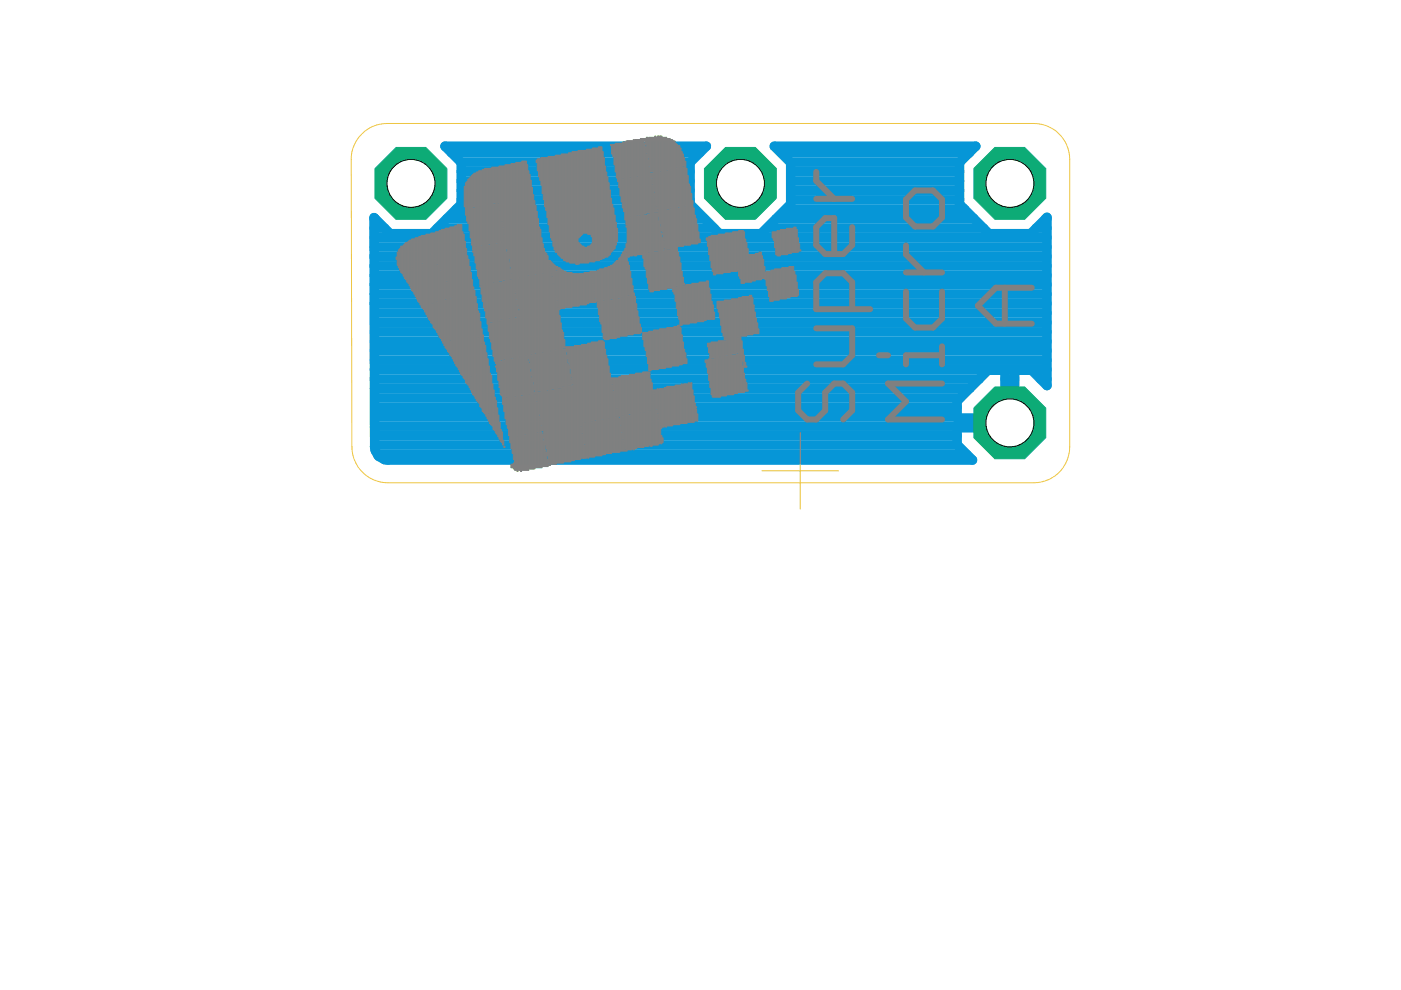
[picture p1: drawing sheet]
<svg xmlns="http://www.w3.org/2000/svg" width="297mm" height="210mm" viewBox="0 0 297 210" stroke-linecap="round" stroke-linejoin="round" font-family="sans-serif">
<g fill="none" stroke="#0696d7" stroke-width="2">
<path d="M94.3 31h55.5l-3.5 3.5v8.8l6.2 6.3h8.9l6.2-6.3v-8.8l-3.4-3.5h42.7l-3.5 3.5v8.8l6.3 6.3h8.8l3.5-3.5v35.6l-3.3-3.2h-3.6v10.1h-12.2v-3.6l6.6-6.5h3.6v12.2h-10.2v3.6l3.3 3.2h-124a2.78 2.78 0 0 1-2.8-2.8l-.1-48.6 3.4 3.5h8.8l6.3-6.3v-8.8zM95.7 32.4h52.7M97.7 34.4h48.7M97.8 38.4h48.5M97.8 36.4h48.5M165.5 32.4h40M167.5 34.4h36M167.6 38.4h35.8M167.6 36.4h35.8M79.3 48.4h2.2M79.3 46.4h.2M79.3 56.4h142.7"/>
<path d="M79.3 54.4h142.7M79.3 52.4h142.7M79.3 50.4h142.7M79.4 58.4h142.6M92.7 48.4h58.7M94.7 46.4h54.7M96.7 44.4h50.7M97.8 42.4h48.5M97.8 40.4h48.5M162.6 48.4h45.9M164.5 46.4h42M166.6 44.4h37.9"/>
<path d="M167.6 42.4h35.8M167.6 40.4h35.8M219.7 48.4h2.3M221.7 46.4h.3M79.4 64.4h142.6M79.4 62.4h142.6M79.4 60.4h142.6M79.4 72.4h142.6M79.4 70.4h142.6M79.4 68.4h142.6M79.4 66.4h142.6M79.4 78.4h142.6"/>
<path d="M79.4 76.4h142.6M79.4 74.4h142.6M79.4 80.4h128.2M79.4 88.4h123.5M79.4 86.4h123.5M79.4 84.4h124.2M79.4 82.4h126.2M79.4 94.7l.1 .1M79.4 94.4h123.6M79.4 92.4h123.5M79.4 90.4h133.7M80.1 96.4h124.9"/>
<path d="M213.1 88.4h2M213.1 86.4h2M213.1 84.4h2M213.1 82.4h2M213.1 80.4h2M220.6 80.4h1.4"/>
</g>
<circle cx="157" cy="38.9" r="8.2" fill="#0dab76" stroke="#0dab76" stroke-width=".21"/>
<circle cx="157" cy="38.9" r="5.1" fill="#fff" stroke="#000" stroke-width=".21"/>
<circle cx="214.1" cy="38.9" r="8.2" fill="#0dab76" stroke="#0dab76" stroke-width=".21"/>
<circle cx="214.1" cy="38.9" r="5.1" fill="#fff" stroke="#000" stroke-width=".21"/>
<circle cx="87.1" cy="38.9" r="8.2" fill="#0dab76" stroke="#0dab76" stroke-width=".21"/>
<circle cx="87.1" cy="38.9" r="5.1" fill="#fff" stroke="#000" stroke-width=".21"/>
<circle cx="214.1" cy="89.7" r="8.2" fill="#0dab76" stroke="#0dab76" stroke-width=".21"/>
<circle cx="214.1" cy="89.7" r="5.1" fill="#fff" stroke="#000" stroke-width=".21"/>
<g fill="none" stroke="#808080" stroke-width="1.3">
<path d="M173.1 36.4v2l3.8 3.8M173.1 42.2h7.6M180.7 48.2v3.8l-1.9 1.9h-3.8l-1.9-1.9v-3.8l1.9-2h1.9v7.7M192.1 52v2l3.8 3.8M192.1 57.8h7.6M194 40.4h3.8l1.9 1.9v3.8l-1.9 1.9h-3.8l-1.9-1.9v-3.8zM173.1 69.6h7.6v5.7l-1.9 2h-5.7M180.7 65.6v-5.8l-1.9-1.9h-3.8l-1.9 1.9v5.8h11.4M186.4 75.3h1.9M192.1 61.8v5.7l1.9 1.9h3.8l1.9-1.9v-5.7M199.7 75.3h-7.6v2M199.7 73.4v3.9"/>
<path d="M213 61v7.6M218.8 61h-7.7l-3.8 3.8 3.8 3.8h7.7M171.1 81.3l-1.9 1.9v3.8l1.9 1.9h2l1.9-1.9v-3.8l1.9-1.9h1.9l1.9 1.9v3.8l-1.9 1.9M199.7 81.3h-11.4l3.8 3.8-3.8 3.8h11.4"/>
</g>
<g fill="#808080" stroke="#808080" stroke-width=".21">
<path d="M169.5 53h.3v.2h-.3z"/>
<path d="M169.3 51.7h.2v1.5h-.2z"/>
<path d="M169 61.3h.3v1.3h-.3z"/>
<path d="M169 50.4h.3v3.1h-.3z"/>
<path d="M168.8 59.8h.2v3.1h-.2z"/>
<path d="M168.8 48.7h.2v4.8h-.2z"/>
<path d="M168.5 58.3h.3v4.6h-.3z"/>
<path d="M168.5 48.2h.3v5.3h-.3z"/>
<path d="M168.3 57.5h.2v5.4h-.2z"/>
<path d="M168.3 48.2h.2v5.3h-.2z"/>
<path d="M168 56.5h.3v6.4h-.3z"/>
<path d="M168 48.4h.3v5.1h-.3z"/>
<path d="M167.8 56.5h.2v6.4h-.2z"/>
<path d="M167.8 48.4h.2v5.1h-.2z"/>
<path d="M167.5 56.5h.3v6.4h-.3z"/>
<path d="M167.5 48.4h.3v5.3h-.3z"/>
<path d="M167.3 56.5h.2v6.6h-.2z"/>
<path d="M167.3 48.4h.2v5.3h-.2z"/>
<path d="M167 56.8h.3v6.3h-.3z"/>
<path d="M167 48.4h.3v5.3h-.3z"/>
<path d="M166.8 56.8h.2v6.3h-.2z"/>
<path d="M166.8 48.4h.2v5.6h-.2z"/>
<path d="M166.5 56.8h.3v6.6h-.3z"/>
<path d="M166.5 48.7h.3v5.3h-.3z"/>
<path d="M166.2 56.8h.3v6.6h-.3z"/>
<path d="M166.2 48.7h.3v5.3h-.3z"/>
<path d="M166 56.8h.2v6.6h-.2z"/>
<path d="M166 48.7h.2v5.3h-.2z"/>
<path d="M165.7 56.8h.3v6.6h-.3z"/>
<path d="M165.7 48.7h.3v5.3h-.3z"/>
<path d="M165.5 57h.2v6.4h-.2z"/>
<path d="M165.5 48.7h.2v5.3h-.2z"/>
<path d="M165.2 57h.3v6.4h-.3z"/>
<path d="M165.2 48.9h.3v5.4h-.3z"/>
<path d="M165 57h.2v6.6h-.2z"/>
<path d="M165 48.9h.2v5.4h-.2z"/>
<path d="M164.7 57h.3v6.6h-.3z"/>
<path d="M164.7 48.9h.3v5.4h-.3z"/>
<path d="M164.5 57h.2v6.6h-.2z"/>
<path d="M164.5 49.2h.2v4.8h-.2z"/>
<path d="M164.2 57h.3v6.6h-.3z"/>
<path d="M164.2 49.2h.3v3.3h-.3z"/>
<path d="M164 57.3h.2v6.3h-.2z"/>
<path d="M164 49.2h.2v1.7h-.2z"/>
<path d="M163.7 57.3h.3v6.6h-.3z"/>
<path d="M163.7 49.2h.3v1.2h-.3z"/>
<path d="M163.4 57.3h.3v6.6h-.3z"/>
<path d="M163.2 57.5h.2v6.4h-.2z"/>
<path d="M162.9 57.5h.3v5.4h-.3z"/>
<path d="M162.7 57.5h.2v4.1h-.2z"/>
<path d="M162.4 57.5h.3v3.1h-.3z"/>
<path d="M162.2 57.8h.2v1.5h-.2z"/>
<path d="M161.9 56.5h.3v2.6h-.3z"/>
<path d="M161.7 55h.2v4.1h-.2z"/>
<path d="M161.4 54.2h.3v4.9h-.3z"/>
<path d="M161.2 53.5h.2v5.8h-.2z"/>
<path d="M160.9 53.5h.3v5.8h-.3z"/>
<path d="M160.7 69.7h.2v1h-.2z"/>
<path d="M160.7 53.7h.2v5.6h-.2z"/>
<path d="M160.4 68.5h.3v2.2h-.3z"/>
<path d="M160.4 53.7h.3v5.6h-.3z"/>
<path d="M160.1 67.4h.3v3.3h-.3z"/>
<path d="M160.1 53.7h.3v5.6h-.3z"/>
<path d="M159.9 66.2h.2v4.5h-.2z"/>
<path d="M159.9 54h.2v5.6h-.2z"/>
<path d="M159.6 64.6h.3v6.1h-.3z"/>
<path d="M159.6 54h.3v5.6h-.3z"/>
<path d="M159.4 63.1h.2v7.9h-.2z"/>
<path d="M159.4 54h.2v5.6h-.2z"/>
<path d="M159.1 62.6h.3v8.4h-.3z"/>
<path d="M159.1 54h.3v5.8h-.3z"/>
<path d="M158.9 62.6h.2v8.4h-.2z"/>
<path d="M158.9 54h.2v5.8h-.2z"/>
<path d="M158.6 62.9h.3v8.1h-.3z"/>
<path d="M158.6 54h.3v5.8h-.3z"/>
<path d="M158.4 82.7h.2v.2h-.2z"/>
<path d="M158.4 62.9h.2v8.1h-.2z"/>
<path d="M158.4 52.7h.2v7.1h-.2z"/>
<path d="M158.1 81.2h.3v1.7h-.3z"/>
<path d="M158.1 77.6h.3v.3h-.3z"/>
<path d="M158.1 62.9h.3v8.3h-.3z"/>
<path d="M158.1 51.4h.3v8.4h-.3z"/>
<path d="M157.9 80.4h.2v2.5h-.2z"/>
<path d="M157.9 76.8h.2v1.1h-.2z"/>
<path d="M157.9 62.9h.2v8.3h-.2z"/>
<path d="M157.9 50.7h.2v9.1h-.2z"/>
<path d="M157.6 79.1h.3v4.1h-.3z"/>
<path d="M157.6 75.3h.3v2.6h-.3z"/>
<path d="M157.6 62.9h.3v8.3h-.3z"/>
<path d="M157.6 49.1h.3v11h-.3z"/>
<path d="M157.4 77.6h.2v5.6h-.2z"/>
<path d="M157.4 74h.2v2.6h-.2z"/>
<path d="M157.4 62.9h.2v8.3h-.2z"/>
<path d="M157.4 48.9h.2v11.2h-.2z"/>
<path d="M157.1 75.8h.3v7.4h-.3z"/>
<path d="M157.1 72.3h.3v3.3h-.3z"/>
<path d="M157.1 63.1h.3v8.1h-.3z"/>
<path d="M157.1 48.9h.3v11.2h-.3z"/>
<path d="M156.8 63.1h.3v20.1h-.3z"/>
<path d="M156.8 48.9h.3v10.2h-.3z"/>
<path d="M156.6 63.1h.2v20.1h-.2z"/>
<path d="M156.6 48.9h.2v9.6h-.2z"/>
<path d="M156.3 75.1h.3v8.1h-.3z"/>
<path d="M156.3 71.8h.3v3h-.3z"/>
<path d="M156.3 63.4h.3v8.1h-.3z"/>
<path d="M156.3 49.1h.3v8.2h-.3z"/>
<path d="M156.1 75.1h.2v8.3h-.2z"/>
<path d="M156.1 63.4h.2v11.4h-.2z"/>
<path d="M156.1 55.8h.2v1.7h-.2z"/>
<path d="M156.1 49.1h.2v6.4h-.2z"/>
<path d="M155.8 75.3h.3v8.1h-.3z"/>
<path d="M155.8 63.4h.3v11.7h-.3z"/>
<path d="M155.8 49.1h.3v8.4h-.3z"/>
<path d="M155.6 75.3h.2v8.1h-.2z"/>
<path d="M155.6 63.4h.2v11.7h-.2z"/>
<path d="M155.6 49.1h.2v8.4h-.2z"/>
<path d="M155.3 75.3h.3v8.4h-.3z"/>
<path d="M155.3 63.4h.3v11.7h-.3z"/>
<path d="M155.3 49.1h.3v8.4h-.3z"/>
<path d="M155.1 75.3h.2v8.4h-.2z"/>
<path d="M155.1 72h.2v3.1h-.2z"/>
<path d="M155.1 63.4h.2v8.4h-.2z"/>
<path d="M155.1 49.4h.2v8.1h-.2z"/>
<path d="M154.8 63.6h.3v20.1h-.3z"/>
<path d="M154.8 49.4h.3v8.1h-.3z"/>
<path d="M154.6 63.6h.2v20.1h-.2z"/>
<path d="M154.6 49.4h.2v8.4h-.2z"/>
<path d="M154.3 63.6h.3v20.1h-.3z"/>
<path d="M154.3 49.4h.3v8.4h-.3z"/>
<path d="M154.1 75.6h.2v8.1h-.2z"/>
<path d="M154.1 63.6h.2v11.7h-.2z"/>
<path d="M154.1 49.4h.2v8.4h-.2z"/>
<path d="M153.8 75.6h.3v8.3h-.3z"/>
<path d="M153.8 72.3h.3v3h-.3z"/>
<path d="M153.8 63.6h.3v8.4h-.3z"/>
<path d="M153.8 49.4h.3v8.4h-.3z"/>
<path d="M153.5 72.3h.3v11.6h-.3z"/>
<path d="M153.5 63.6h.3v8.4h-.3z"/>
<path d="M153.5 49.7h.3v8.1h-.3z"/>
<path d="M153.3 72.3h.2v11.6h-.2z"/>
<path d="M153.3 63.9h.2v7.3h-.2z"/>
<path d="M153.3 49.7h.2v8.1h-.2z"/>
<path d="M153 72.3h.3v11.6h-.3z"/>
<path d="M153 63.9h.3v6.6h-.3z"/>
<path d="M153 49.7h.3v8.3h-.3z"/>
<path d="M152.8 75.8h.2v8.1h-.2z"/>
<path d="M152.8 72.3h.2v3.3h-.2z"/>
<path d="M152.8 63.9h.2v5.1h-.2z"/>
<path d="M152.8 49.7h.2v8.3h-.2z"/>
<path d="M152.5 75.8h.3v8.4h-.3z"/>
<path d="M152.5 72.3h.3v3.3h-.3z"/>
<path d="M152.5 63.9h.3v3.5h-.3z"/>
<path d="M152.5 49.7h.3v8.3h-.3z"/>
<path d="M152.3 75.8h.2v8.4h-.2z"/>
<path d="M152.3 72.3h.2v3.3h-.2z"/>
<path d="M152.3 63.9h.2v2.3h-.2z"/>
<path d="M152.3 49.7h.2v8.3h-.2z"/>
<path d="M152 75.8h.3v8.4h-.3z"/>
<path d="M152 72.5h.3v3.1h-.3z"/>
<path d="M152 63.9h.3v1.5h-.3z"/>
<path d="M152 49.9h.3v8.1h-.3z"/>
<path d="M151.8 72.5h.2v11.7h-.2z"/>
<path d="M151.8 49.9h.2v8.1h-.2z"/>
<path d="M151.5 72.5h.3v11.7h-.3z"/>
<path d="M151.5 49.9h.3v8.4h-.3z"/>
<path d="M151.3 76.1h.2v8.1h-.2z"/>
<path d="M151.3 72.5h.2v3.3h-.2z"/>
<path d="M151.3 66.2h.2v1.5h-.2z"/>
<path d="M151.3 49.9h.2v8.4h-.2z"/>
<path d="M151 76.1h.3v8.1h-.3z"/>
<path d="M151 72.5h.3v3.3h-.3z"/>
<path d="M151 64.6h.3v3.1h-.3z"/>
<path d="M151 49.9h.3v7.6h-.3z"/>
<path d="M150.7 76.1h.3v7.6h-.3z"/>
<path d="M150.7 72.5h.3v3.3h-.3z"/>
<path d="M150.7 63.9h.3v3.8h-.3z"/>
<path d="M150.7 49.9h.3v6.9h-.3z"/>
<path d="M150.5 72.8h.2v9.4h-.2z"/>
<path d="M150.5 62.4h.2v5.3h-.2z"/>
<path d="M150.5 50.2h.2v5h-.2z"/>
<path d="M150.2 76.1h.3v4.5h-.3z"/>
<path d="M150.2 72.8h.3v2h-.3z"/>
<path d="M150.2 61.1h.3v6.6h-.3z"/>
<path d="M150.2 50.2h.3v3.8h-.3z"/>
<path d="M150 76.3h.2v2.8h-.2z"/>
<path d="M150 72.8h.2v.7h-.2z"/>
<path d="M150 59.6h.2v8.1h-.2z"/>
<path d="M150 50.4h.2v1.8h-.2z"/>
<path d="M149.7 76.3h.3v1.6h-.3z"/>
<path d="M149.7 59.6h.3v8.1h-.3z"/>
<path d="M149.7 50.4h.3v.5h-.3z"/>
<path d="M149.5 76.3h.2v.5h-.2z"/>
<path d="M149.5 59.8h.2v8.1h-.2z"/>
<path d="M149.2 59.8h.3v8.1h-.3z"/>
<path d="M149 59.8h.2v8.4h-.2z"/>
<path d="M148.7 59.8h.3v8.4h-.3z"/>
<path d="M148.5 59.8h.2v8.4h-.2z"/>
<path d="M148.2 59.8h.3v8.4h-.3z"/>
<path d="M148.2 50.7h.3v.8h-.3z"/>
<path d="M148 60.1h.2v8.1h-.2z"/>
<path d="M148 49.2h.2v2.3h-.2z"/>
<path d="M147.7 87.8h.3v1.5h-.3z"/>
<path d="M147.7 60.1h.3v8.1h-.3z"/>
<path d="M147.7 47.6h.3v4.1h-.3z"/>
<path d="M147.4 86.7h.3v2.3h-.3z"/>
<path d="M147.4 86.2h.3v.3h-.3z"/>
<path d="M147.4 60.1h.3v8.4h-.3z"/>
<path d="M147.4 46.4h.3v5.3h-.3z"/>
<path d="M147.2 86h.2v3.3h-.2z"/>
<path d="M147.2 85.5h.2v.2h-.2z"/>
<path d="M147.2 60.1h.2v8.4h-.2z"/>
<path d="M147.2 45.6h.2v6.1h-.2z"/>
<path d="M146.9 83.9h.3v5.6h-.3z"/>
<path d="M146.9 60.1h.3v8.4h-.3z"/>
<path d="M146.9 44.1h.3v7.6h-.3z"/>
<path d="M146.7 82.7h.2v6.8h-.2z"/>
<path d="M146.7 60.1h.2v8.4h-.2z"/>
<path d="M146.7 43.6h.2v8.1h-.2z"/>
<path d="M146.7 42.6h.2v.7h-.2z"/>
<path d="M146.4 81.2h.3v8.3h-.3z"/>
<path d="M146.4 60.3h.3v8.2h-.3z"/>
<path d="M146.4 41h.3v10.7h-.3z"/>
<path d="M146.2 81.4h.2v8.1h-.2z"/>
<path d="M146.2 60.3h.2v8.2h-.2z"/>
<path d="M146.2 39.5h.2v12.5h-.2z"/>
<path d="M145.9 81.2h.3v8.3h-.3z"/>
<path d="M145.9 60.3h.3v8.4h-.3z"/>
<path d="M145.9 39h.3v13h-.3z"/>
<path d="M145.7 81.4h.2v8.1h-.2z"/>
<path d="M145.7 60.3h.2v8.4h-.2z"/>
<path d="M145.7 37.2h.2v14.8h-.2z"/>
<path d="M145.4 81.4h.3v8.4h-.3z"/>
<path d="M145.4 76.1h.3v1h-.3z"/>
<path d="M145.4 60.3h.3v8.4h-.3z"/>
<path d="M145.4 35.7h.3v16.3h-.3z"/>
<path d="M145.2 81.4h.2v8.4h-.2z"/>
<path d="M145.2 74.8h.2v2.3h-.2z"/>
<path d="M145.2 60.6h.2v8.1h-.2z"/>
<path d="M145.2 43.8h.2v8.2h-.2z"/>
<path d="M145.2 34.2h.2v9.4h-.2z"/>
<path d="M144.9 81.4h.3v8.4h-.3z"/>
<path d="M144.9 74h.3v3.1h-.3z"/>
<path d="M144.9 60.6h.3v8.1h-.3z"/>
<path d="M144.9 60.1h.3v.2h-.3z"/>
<path d="M144.9 35.5h.3v16.5h-.3z"/>
<path d="M144.9 33.4h.3v1.8h-.3z"/>
<path d="M144.7 81.7h.2v8.1h-.2z"/>
<path d="M144.7 72.5h.2v4.6h-.2z"/>
<path d="M144.7 60.6h.2v8.1h-.2z"/>
<path d="M144.7 58.8h.2v1.5h-.2z"/>
<path d="M144.7 35.5h.2v16.7h-.2z"/>
<path d="M144.7 32.7h.2v2.5h-.2z"/>
<path d="M144.4 81.4h.3v8.4h-.3z"/>
<path d="M144.4 71h.3v6.3h-.3z"/>
<path d="M144.4 57.5h.3v11.5h-.3z"/>
<path d="M144.4 32.2h.3v20h-.3z"/>
<path d="M144.1 81.7h.3v8.1h-.3z"/>
<path d="M144.1 69.5h.3v7.8h-.3z"/>
<path d="M144.1 55.8h.3v13.2h-.3z"/>
<path d="M144.1 31.4h.3v20.8h-.3z"/>
<path d="M143.9 81.7h.2v8.3h-.2z"/>
<path d="M143.9 69h.2v8.3h-.2z"/>
<path d="M143.9 54.5h.2v13.2h-.2z"/>
<path d="M143.9 44.1h.2v8.1h-.2z"/>
<path d="M143.9 30.9h.2v12.9h-.2z"/>
<path d="M143.6 81.7h.3v8.3h-.3z"/>
<path d="M143.6 69h.3v8.6h-.3z"/>
<path d="M143.6 53.5h.3v13.4h-.3z"/>
<path d="M143.6 44.1h.3v8.1h-.3z"/>
<path d="M143.6 30.9h.3v12.9h-.3z"/>
<path d="M143.4 81.7h.2v8.3h-.2z"/>
<path d="M143.4 69.2h.2v8.4h-.2z"/>
<path d="M143.4 60.8h.2v4.6h-.2z"/>
<path d="M143.4 52.7h.2v7.9h-.2z"/>
<path d="M143.4 35.7h.2v16.8h-.2z"/>
<path d="M143.4 30.6h.2v4.9h-.2z"/>
<path d="M143.1 81.7h.3v8.3h-.3z"/>
<path d="M143.1 69.2h.3v8.4h-.3z"/>
<path d="M143.1 52.7h.3v11.2h-.3z"/>
<path d="M143.1 30.4h.3v22.1h-.3z"/>
<path d="M142.9 81.9h.2v8.1h-.2z"/>
<path d="M142.9 69.2h.2v8.4h-.2z"/>
<path d="M142.9 52.7h.2v9.7h-.2z"/>
<path d="M142.9 29.9h.2v22.6h-.2z"/>
<path d="M142.6 81.9h.3v8.1h-.3z"/>
<path d="M142.6 69.5h.3v8.1h-.3z"/>
<path d="M142.6 61.1h.3v.7h-.3z"/>
<path d="M142.6 52.7h.3v8.1h-.3z"/>
<path d="M142.6 29.9h.3v22.6h-.3z"/>
<path d="M142.4 81.9h.2v8.4h-.2z"/>
<path d="M142.4 69.5h.2v8.1h-.2z"/>
<path d="M142.4 29.6h.2v31.5h-.2z"/>
<path d="M142.1 81.9h.3v8.4h-.3z"/>
<path d="M142.1 69.5h.3v8.4h-.3z"/>
<path d="M142.1 44.3h.3v16.8h-.3z"/>
<path d="M142.1 36h.3v8.1h-.3z"/>
<path d="M142.1 29.6h.3v6.1h-.3z"/>
<path d="M141.9 81.9h.2v8.4h-.2z"/>
<path d="M141.9 69.5h.2v8.4h-.2z"/>
<path d="M141.9 53h.2v8.1h-.2z"/>
<path d="M141.9 29.4h.2v23.3h-.2z"/>
<path d="M141.6 81.9h.3v8.4h-.3z"/>
<path d="M141.6 69.5h.3v8.4h-.3z"/>
<path d="M141.6 53h.3v8.1h-.3z"/>
<path d="M141.6 44.6h.3v8.1h-.3z"/>
<path d="M141.6 29.4h.3v14.9h-.3z"/>
<path d="M141.4 81.9h.2v8.4h-.2z"/>
<path d="M141.4 69.5h.2v8.4h-.2z"/>
<path d="M141.4 53h.2v8.1h-.2z"/>
<path d="M141.4 44.6h.2v8.1h-.2z"/>
<path d="M141.4 36.2h.2v8.1h-.2z"/>
<path d="M141.4 29.4h.2v6.6h-.2z"/>
<path d="M141.1 82.2h.3v8.4h-.3z"/>
<path d="M141.1 69.7h.3v8.2h-.3z"/>
<path d="M141.1 29.1h.3v32.3h-.3z"/>
<path d="M140.8 82.2h.3v8.1h-.3z"/>
<path d="M140.8 69.7h.3v8.4h-.3z"/>
<path d="M140.8 53h.3v8.3h-.3z"/>
<path d="M140.8 29.1h.3v23.4h-.3z"/>
<path d="M140.6 82.4h.2v8.2h-.2z"/>
<path d="M140.6 69.7h.2v8.4h-.2z"/>
<path d="M140.6 53.2h.2v8.1h-.2z"/>
<path d="M140.6 51.2h.2v1.8h-.2z"/>
<path d="M140.6 29.1h.2v21.8h-.2z"/>
<path d="M140.3 92.8h.3v1.1h-.3z"/>
<path d="M140.3 82.4h.3v8.2h-.3z"/>
<path d="M140.3 69.7h.3v8.4h-.3z"/>
<path d="M140.3 50.4h.3v10.9h-.3z"/>
<path d="M140.3 49.4h.3v.3h-.3z"/>
<path d="M140.3 29.1h.3v20.1h-.3z"/>
<path d="M140.1 92.3h.2v1.8h-.2z"/>
<path d="M140.1 82.4h.2v8.4h-.2z"/>
<path d="M140.1 69.7h.2v8.4h-.2z"/>
<path d="M140.1 49.4h.2v11.9h-.2z"/>
<path d="M140.1 28.9h.2v20h-.2z"/>
<path d="M139.8 90.8h.3v3.1h-.3z"/>
<path d="M139.8 90.3h.3v.3h-.3z"/>
<path d="M139.8 82.4h.3v7.6h-.3z"/>
<path d="M139.8 69.7h.3v8.4h-.3z"/>
<path d="M139.8 48.1h.3v13.2h-.3z"/>
<path d="M139.8 36.5h.3v10.9h-.3z"/>
<path d="M139.8 28.9h.3v7.3h-.3z"/>
<path d="M139.6 89h.2v5.1h-.2z"/>
<path d="M139.6 82.7h.2v6.1h-.2z"/>
<path d="M139.6 70h.2v8.1h-.2z"/>
<path d="M139.6 46.9h.2v14.7h-.2z"/>
<path d="M139.6 28.9h.2v17h-.2z"/>
<path d="M139.3 87.8h.3v6.6h-.3z"/>
<path d="M139.3 82.4h.3v5.1h-.3z"/>
<path d="M139.3 70h.3v8.4h-.3z"/>
<path d="M139.3 53.5h.3v8.1h-.3z"/>
<path d="M139.3 45.1h.3v8.1h-.3z"/>
<path d="M139.3 44.6h.3v.3h-.3z"/>
<path d="M139.3 28.9h.3v15.4h-.3z"/>
<path d="M139.1 87h.2v7.4h-.2z"/>
<path d="M139.1 82.7h.2v4h-.2z"/>
<path d="M139.1 70h.2v8.4h-.2z"/>
<path d="M139.1 53.5h.2v8.1h-.2z"/>
<path d="M139.1 45.1h.2v8.1h-.2z"/>
<path d="M139.1 43.8h.2v1.1h-.2z"/>
<path d="M139.1 29.1h.2v14.5h-.2z"/>
<path d="M138.8 82.7h.3v11.7h-.3z"/>
<path d="M138.8 70h.3v8.4h-.3z"/>
<path d="M138.8 53.5h.3v8.1h-.3z"/>
<path d="M138.8 45.1h.3v8.1h-.3z"/>
<path d="M138.8 42.3h.3v2.6h-.3z"/>
<path d="M138.8 28.9h.3v13.2h-.3z"/>
<path d="M138.6 83.7h.2v10.7h-.2z"/>
<path d="M138.6 82.7h.2v.7h-.2z"/>
<path d="M138.6 70h.2v8.4h-.2z"/>
<path d="M138.6 53.5h.2v8.1h-.2z"/>
<path d="M138.6 45.1h.2v8.1h-.2z"/>
<path d="M138.6 41h.2v3.9h-.2z"/>
<path d="M138.6 29.1h.2v11.4h-.2z"/>
<path d="M138.3 82.7h.3v11.7h-.3z"/>
<path d="M138.3 70.2h.3v8.2h-.3z"/>
<path d="M138.3 39.3h.3v22.6h-.3z"/>
<path d="M138.3 36.7h.3v2.3h-.3z"/>
<path d="M138.3 29.1h.3v7.4h-.3z"/>
<path d="M138 81.2h.3v13.4h-.3z"/>
<path d="M138 70.2h.3v8.2h-.3z"/>
<path d="M138 38h.3v23.9h-.3z"/>
<path d="M138 36.7h.3v1h-.3z"/>
<path d="M138 29.1h.3v7.4h-.3z"/>
<path d="M137.8 87.2h.2v7.4h-.2z"/>
<path d="M137.8 80.4h.2v6.6h-.2z"/>
<path d="M137.8 70.2h.2v8.4h-.2z"/>
<path d="M137.8 36.7h.2v25.2h-.2z"/>
<path d="M137.8 29.1h.2v7.4h-.2z"/>
<path d="M137.5 78.9h.3v15.5h-.3z"/>
<path d="M137.5 70.2h.3v8.4h-.3z"/>
<path d="M137.5 53.7h.3v7.6h-.3z"/>
<path d="M137.5 45.4h.3v8.1h-.3z"/>
<path d="M137.5 35.5h.3v9.6h-.3z"/>
<path d="M137.5 29.1h.3v6.1h-.3z"/>
<path d="M137.3 87.2h.2v7.4h-.2z"/>
<path d="M137.3 78.9h.2v8.1h-.2z"/>
<path d="M137.3 70.5h.2v6.6h-.2z"/>
<path d="M137.3 53.7h.2v6.4h-.2z"/>
<path d="M137.3 45.4h.2v8.1h-.2z"/>
<path d="M137.3 33.9h.2v11.2h-.2z"/>
<path d="M137.3 29.4h.2v4h-.2z"/>
<path d="M137 78.9h.3v15.7h-.3z"/>
<path d="M137 70.5h.3v5.1h-.3z"/>
<path d="M137 54h.3v4.8h-.3z"/>
<path d="M137 45.6h.3v8.1h-.3z"/>
<path d="M137 32.7h.3v12.4h-.3z"/>
<path d="M137 29.1h.3v3.3h-.3z"/>
<path d="M136.8 78.9h.2v15.7h-.2z"/>
<path d="M136.8 70.5h.2v3.8h-.2z"/>
<path d="M136.8 54h.2v3h-.2z"/>
<path d="M136.8 45.6h.2v8.1h-.2z"/>
<path d="M136.8 31.1h.2v14.3h-.2z"/>
<path d="M136.8 29.4h.2v1.2h-.2z"/>
<path d="M136.5 87.5h.3v7.1h-.3z"/>
<path d="M136.5 78.9h.3v8.3h-.3z"/>
<path d="M136.5 70.5h.3v3h-.3z"/>
<path d="M136.5 45.6h.3v10.9h-.3z"/>
<path d="M136.5 30.4h.3v15h-.3z"/>
<path d="M136.5 29.4h.3v.5h-.3z"/>
<path d="M136.3 78.9h.2v16h-.2z"/>
<path d="M136.3 70.5h.2v1.5h-.2z"/>
<path d="M136.3 54h.2v.7h-.2z"/>
<path d="M136.3 29.4h.2v24.3h-.2z"/>
<path d="M136 79.1h.3v15.8h-.3z"/>
<path d="M136 29.4h.3v24.6h-.3z"/>
<path d="M135.8 87.5h.2v7.4h-.2z"/>
<path d="M135.8 79.1h.2v8.1h-.2z"/>
<path d="M135.8 69.5h.2v1h-.2z"/>
<path d="M135.8 37.2h.2v16.8h-.2z"/>
<path d="M135.8 29.4h.2v7.6h-.2z"/>
<path d="M135.5 79.1h.3v15.8h-.3z"/>
<path d="M135.5 68.7h.3v2h-.3z"/>
<path d="M135.5 45.9h.3v8.1h-.3z"/>
<path d="M135.5 29.6h.3v16h-.3z"/>
<path d="M135.3 79.1h.2v15.8h-.2z"/>
<path d="M135.3 67.2h.2v3.5h-.2z"/>
<path d="M135.3 29.6h.2v24.4h-.2z"/>
<path d="M135 79.1h.3v15.8h-.3z"/>
<path d="M135 65.9h.3v4.8h-.3z"/>
<path d="M135 45.9h.3v8.1h-.3z"/>
<path d="M135 37.5h.3v8.1h-.3z"/>
<path d="M135 29.6h.3v7.6h-.3z"/>
<path d="M134.7 79.1h.3v16h-.3z"/>
<path d="M134.7 64.4h.3v6.3h-.3z"/>
<path d="M134.7 29.6h.3v24.7h-.3z"/>
<path d="M134.5 79.4h.2v15.7h-.2z"/>
<path d="M134.5 62.9h.2v7.8h-.2z"/>
<path d="M134.5 29.6h.2v24.7h-.2z"/>
<path d="M134.2 79.4h.3v16h-.3z"/>
<path d="M134.2 62.1h.3v8.6h-.3z"/>
<path d="M134.2 29.6h.3v24.4h-.3z"/>
<path d="M134 79.4h.2v15.7h-.2z"/>
<path d="M134 60.6h.2v10.4h-.2z"/>
<path d="M134 29.9h.2v24.4h-.2z"/>
<path d="M133.7 79.4h.3v16h-.3z"/>
<path d="M133.7 59.1h.3v11.9h-.3z"/>
<path d="M133.7 29.9h.3v24.4h-.3z"/>
<path d="M133.5 88h.2v7.4h-.2z"/>
<path d="M133.5 79.4h.2v8.4h-.2z"/>
<path d="M133.5 57.5h.2v13.5h-.2z"/>
<path d="M133.5 46.1h.2v8.2h-.2z"/>
<path d="M133.5 37.7h.2v8.2h-.2z"/>
<path d="M133.5 29.9h.2v7.6h-.2z"/>
<path d="M133.2 88h.3v7.4h-.3z"/>
<path d="M133.2 79.6h.3v8.2h-.3z"/>
<path d="M133.2 62.9h.3v8.1h-.3z"/>
<path d="M133.2 56.3h.3v6.3h-.3z"/>
<path d="M133.2 29.9h.3v24.6h-.3z"/>
<path d="M133 79.6h.2v15.8h-.2z"/>
<path d="M133 62.9h.2v8.1h-.2z"/>
<path d="M133 55.5h.2v7.1h-.2z"/>
<path d="M133 29.9h.2v24.6h-.2z"/>
<path d="M132.7 79.6h.3v16h-.3z"/>
<path d="M132.7 53.7h.3v17.5h-.3z"/>
<path d="M132.7 51.7h.3v1.8h-.3z"/>
<path d="M132.7 47.9h.3v.3h-.3z"/>
<path d="M132.7 29.9h.3v17.7h-.3z"/>
<path d="M132.5 95.4h.2v.2h-.2z"/>
<path d="M132.5 79.6h.2v15.5h-.2z"/>
<path d="M132.5 52.7h.2v18.5h-.2z"/>
<path d="M132.5 30.1h.2v16.5h-.2z"/>
<path d="M132.2 93.9h.3v1.7h-.3z"/>
<path d="M132.2 79.6h.3v14h-.3z"/>
<path d="M132.2 53.2h.3v18h-.3z"/>
<path d="M132.2 30.1h.3v14.8h-.3z"/>
<path d="M132 93.3h.2v2.3h-.2z"/>
<path d="M132 88.3h.2v4.8h-.2z"/>
<path d="M132 79.6h.2v8.4h-.2z"/>
<path d="M132 53.5h.2v17.7h-.2z"/>
<path d="M132 38h.2v6.1h-.2z"/>
<path d="M132 30.1h.2v7.6h-.2z"/>
<path d="M131.7 91.8h.3v3.8h-.3z"/>
<path d="M131.7 79.6h.3v12h-.3z"/>
<path d="M131.7 63.1h.3v8.1h-.3z"/>
<path d="M131.7 54h.3v8.9h-.3z"/>
<path d="M131.7 30.4h.3v12.4h-.3z"/>
<path d="M131.4 90.3h.3v5.3h-.3z"/>
<path d="M131.4 79.9h.3v10.1h-.3z"/>
<path d="M131.4 54.5h.3v16.7h-.3z"/>
<path d="M131.4 30.4h.3v11.2h-.3z"/>
<path d="M131.2 88.8h.2v7.1h-.2z"/>
<path d="M131.2 79.9h.2v8.4h-.2z"/>
<path d="M131.2 63.4h.2v8.1h-.2z"/>
<path d="M131.2 54.7h.2v8.4h-.2z"/>
<path d="M131.2 30.4h.2v9.4h-.2z"/>
<path d="M130.9 80.1h.3v15.8h-.3z"/>
<path d="M130.9 63.4h.3v8.1h-.3z"/>
<path d="M130.9 55.2h.3v7.9h-.3z"/>
<path d="M130.9 30.4h.3v8.1h-.3z"/>
<path d="M130.7 86.7h.2v9.2h-.2z"/>
<path d="M130.7 80.1h.2v6.4h-.2z"/>
<path d="M130.7 55.2h.2v16.3h-.2z"/>
<path d="M130.7 48.4h.2v2.8h-.2z"/>
<path d="M130.7 30.4h.2v7.3h-.2z"/>
<path d="M130.4 88.5h.3v7.4h-.3z"/>
<path d="M130.4 80.1h.3v8.2h-.3z"/>
<path d="M130.4 55.5h.3v16.3h-.3z"/>
<path d="M130.4 47.1h.3v4.9h-.3z"/>
<path d="M130.4 30.4h.3v6.1h-.3z"/>
<path d="M130.2 80.1h.2v15.8h-.2z"/>
<path d="M130.2 55.8h.2v16h-.2z"/>
<path d="M130.2 45.6h.2v7.1h-.2z"/>
<path d="M130.2 30.6h.2v4.3h-.2z"/>
<path d="M129.9 82.9h.3v13h-.3z"/>
<path d="M129.9 80.1h.3v2.6h-.3z"/>
<path d="M129.9 56h.3v15.8h-.3z"/>
<path d="M129.9 44.1h.3v8.9h-.3z"/>
<path d="M129.9 30.6h.3v2.6h-.3z"/>
<path d="M129.7 81.7h.2v14.2h-.2z"/>
<path d="M129.7 80.1h.2v1.3h-.2z"/>
<path d="M129.7 63.6h.2v8.2h-.2z"/>
<path d="M129.7 56.3h.2v7.1h-.2z"/>
<path d="M129.7 43.3h.2v9.9h-.2z"/>
<path d="M129.7 30.6h.2v2.1h-.2z"/>
<path d="M129.4 80.6h.3v15.5h-.3z"/>
<path d="M129.4 80.1h.3v.3h-.3z"/>
<path d="M129.4 63.6h.3v8.2h-.3z"/>
<path d="M129.4 56.3h.3v7.1h-.3z"/>
<path d="M129.4 42.1h.3v11.4h-.3z"/>
<path d="M129.4 30.6h.3v.3h-.3z"/>
<path d="M129.2 79.1h.2v17h-.2z"/>
<path d="M129.2 56.5h.2v15.3h-.2z"/>
<path d="M129.2 40.3h.2v13.7h-.2z"/>
<path d="M128.9 88.8h.3v7.3h-.3z"/>
<path d="M128.9 77.6h.3v10.9h-.3z"/>
<path d="M128.9 56.5h.3v15.5h-.3z"/>
<path d="M128.9 38.8h.3v15.5h-.3z"/>
<path d="M128.7 76.1h.2v20h-.2z"/>
<path d="M128.7 56.8h.2v15.2h-.2z"/>
<path d="M128.7 37.5h.2v17h-.2z"/>
<path d="M128.4 75.3h.3v20.8h-.3z"/>
<path d="M128.4 56.8h.3v15.2h-.3z"/>
<path d="M128.4 36.5h.3v18h-.3z"/>
<path d="M128.1 74h.3v22.4h-.3z"/>
<path d="M128.1 56.8h.3v15.2h-.3z"/>
<path d="M128.1 35.2h.3v19.3h-.3z"/>
<path d="M127.9 72.5h.2v23.9h-.2z"/>
<path d="M127.9 63.9h.2v7.9h-.2z"/>
<path d="M127.9 57h.2v6.6h-.2z"/>
<path d="M127.9 33.4h.2v21.4h-.2z"/>
<path d="M127.6 89h.3v7.4h-.3z"/>
<path d="M127.6 72.3h.3v16.5h-.3z"/>
<path d="M127.6 57h.3v13.5h-.3z"/>
<path d="M127.6 32.2h.3v22.6h-.3z"/>
<path d="M127.4 72.3h.2v24.3h-.2z"/>
<path d="M127.4 57h.2v11.7h-.2z"/>
<path d="M127.4 31.1h.2v23.9h-.2z"/>
<path d="M127.1 72.3h.3v24.3h-.3z"/>
<path d="M127.1 57h.3v11.2h-.3z"/>
<path d="M127.1 31.1h.3v23.9h-.3z"/>
<path d="M126.9 72.3h.2v24.3h-.2z"/>
<path d="M126.9 57.3h.2v9.4h-.2z"/>
<path d="M126.9 31.1h.2v24.2h-.2z"/>
<path d="M126.6 72.5h.3v24.1h-.3z"/>
<path d="M126.6 64.1h.3v1.1h-.3z"/>
<path d="M126.6 57.3h.3v6.6h-.3z"/>
<path d="M126.6 31.4h.3v23.9h-.3z"/>
<path d="M126.4 72.5h.2v24.1h-.2z"/>
<path d="M126.4 57.5h.2v6.4h-.2z"/>
<path d="M126.4 31.4h.2v23.9h-.2z"/>
<path d="M126.1 89.3h.3v7.3h-.3z"/>
<path d="M126.1 72.5h.3v16.5h-.3z"/>
<path d="M126.1 63.4h.3v.7h-.3z"/>
<path d="M126.1 57.5h.3v5.6h-.3z"/>
<path d="M126.1 31.4h.3v23.9h-.3z"/>
<path d="M125.9 72.5h.2v24.4h-.2z"/>
<path d="M125.9 61.8h.2v2.3h-.2z"/>
<path d="M125.9 57.5h.2v4.1h-.2z"/>
<path d="M125.9 31.4h.2v24.1h-.2z"/>
<path d="M125.6 72.5h.3v24.4h-.3z"/>
<path d="M125.6 60.3h.3v3.8h-.3z"/>
<path d="M125.6 57.5h.3v2.6h-.3z"/>
<path d="M125.6 31.4h.3v24.1h-.3z"/>
<path d="M125.3 89.5h.3v7.4h-.3z"/>
<path d="M125.3 72.5h.3v16.8h-.3z"/>
<path d="M125.3 59.1h.3v5h-.3z"/>
<path d="M125.3 57.5h.3v1.3h-.3z"/>
<path d="M125.3 51.7h.3v3.8h-.3z"/>
<path d="M125.3 31.6h.3v18.6h-.3z"/>
<path d="M125.1 72.8h.2v24.1h-.2z"/>
<path d="M125.1 57.5h.2v6.6h-.2z"/>
<path d="M125.1 51.9h.2v3.6h-.2z"/>
<path d="M125.1 31.6h.2v18.1h-.2z"/>
<path d="M124.8 72.8h.3v24.1h-.3z"/>
<path d="M124.8 57.8h.3v6.3h-.3z"/>
<path d="M124.8 52.2h.3v3.3h-.3z"/>
<path d="M124.8 31.6h.3v18.1h-.3z"/>
<path d="M124.6 72.8h.2v24.4h-.2z"/>
<path d="M124.6 57.8h.2v6.6h-.2z"/>
<path d="M124.6 52.2h.2v3.6h-.2z"/>
<path d="M124.6 31.6h.2v18.1h-.2z"/>
<path d="M124.3 73h.3v23.9h-.3z"/>
<path d="M124.3 57.8h.3v6.6h-.3z"/>
<path d="M124.3 52.5h.3v3.3h-.3z"/>
<path d="M124.3 31.6h.3v17.8h-.3z"/>
<path d="M124.1 73h.2v24.2h-.2z"/>
<path d="M124.1 57.8h.2v6.8h-.2z"/>
<path d="M124.1 52.5h.2v3.3h-.2z"/>
<path d="M124.1 31.9h.2v17.5h-.2z"/>
<path d="M123.8 94.4h.3v2.8h-.3z"/>
<path d="M123.8 89.8h.3v4.3h-.3z"/>
<path d="M123.8 73h.3v16.5h-.3z"/>
<path d="M123.8 57.8h.3v6.8h-.3z"/>
<path d="M123.8 52.5h.3v3.3h-.3z"/>
<path d="M123.8 31.9h.3v17.5h-.3z"/>
<path d="M123.6 73h.2v24.2h-.2z"/>
<path d="M123.6 58h.2v6.6h-.2z"/>
<path d="M123.6 52.2h.2v3.6h-.2z"/>
<path d="M123.6 31.9h.2v17.5h-.2z"/>
<path d="M123.3 92.1h.3v5.1h-.3z"/>
<path d="M123.3 73h.3v18.8h-.3z"/>
<path d="M123.3 58h.3v6.6h-.3z"/>
<path d="M123.3 52.2h.3v3.6h-.3z"/>
<path d="M123.3 31.9h.3v17.8h-.3z"/>
<path d="M123.1 90.6h.2v6.6h-.2z"/>
<path d="M123.1 73.3h.2v17h-.2z"/>
<path d="M123.1 58h.2v6.6h-.2z"/>
<path d="M123.1 51.9h.2v3.9h-.2z"/>
<path d="M123.1 31.9h.2v18h-.2z"/>
<path d="M122.8 73.3h.3v24.1h-.3z"/>
<path d="M122.8 58h.3v6.6h-.3z"/>
<path d="M122.8 51.7h.3v4.1h-.3z"/>
<path d="M122.8 31.9h.3v18.3h-.3z"/>
<path d="M122.6 73.3h.2v24.1h-.2z"/>
<path d="M122.6 58h.2v6.9h-.2z"/>
<path d="M122.6 51.4h.2v4.6h-.2z"/>
<path d="M122.6 31.9h.2v18.5h-.2z"/>
<path d="M122.3 73.3h.3v24.1h-.3z"/>
<path d="M122.3 58h.3v6.9h-.3z"/>
<path d="M122.3 32.2h.3v23.8h-.3z"/>
<path d="M122 73.3h.3v24.1h-.3z"/>
<path d="M122 58h.3v6.9h-.3z"/>
<path d="M122 32.2h.3v23.8h-.3z"/>
<path d="M121.8 73.3h.2v24.1h-.2z"/>
<path d="M121.8 58h.2v6.9h-.2z"/>
<path d="M121.8 32.2h.2v23.6h-.2z"/>
<path d="M121.5 73.5h.3v24.2h-.3z"/>
<path d="M121.5 58h.3v6.9h-.3z"/>
<path d="M121.5 32.2h.3v23.6h-.3z"/>
<path d="M121.3 81.7h.2v16h-.2z"/>
<path d="M121.3 73.5h.2v7.9h-.2z"/>
<path d="M121.3 58h.2v6.9h-.2z"/>
<path d="M121.3 32.2h.2v23.6h-.2z"/>
<path d="M121 81.9h.3v15.8h-.3z"/>
<path d="M121 80.6h.3v1.1h-.3z"/>
<path d="M121 80.1h.3v.3h-.3z"/>
<path d="M121 73.5h.3v6.4h-.3z"/>
<path d="M121 57.8h.3v7.4h-.3z"/>
<path d="M121 32.4h.3v23.4h-.3z"/>
<path d="M120.8 79.4h.2v18.5h-.2z"/>
<path d="M120.8 73.5h.2v4.6h-.2z"/>
<path d="M120.8 57.8h.2v7.4h-.2z"/>
<path d="M120.8 32.4h.2v23.4h-.2z"/>
<path d="M120.5 81.9h.3v16h-.3z"/>
<path d="M120.5 77.6h.3v4.1h-.3z"/>
<path d="M120.5 73.5h.3v3.3h-.3z"/>
<path d="M120.5 57.8h.3v7.4h-.3z"/>
<path d="M120.5 32.4h.3v23.1h-.3z"/>
<path d="M120.3 77.1h.2v20.8h-.2z"/>
<path d="M120.3 73.5h.2v2.6h-.2z"/>
<path d="M120.3 57.8h.2v7.4h-.2z"/>
<path d="M120.3 32.7h.2v22.8h-.2z"/>
<path d="M120 75.3h.3v22.6h-.3z"/>
<path d="M120 73.5h.3v1h-.3z"/>
<path d="M120 57.8h.3v7.4h-.3z"/>
<path d="M120 32.7h.3v22.8h-.3z"/>
<path d="M119.8 74h.2v23.9h-.2z"/>
<path d="M119.8 73.5h.2v.3h-.2z"/>
<path d="M119.8 57.5h.2v7.7h-.2z"/>
<path d="M119.8 32.7h.2v22.6h-.2z"/>
<path d="M119.5 82.2h.3v15.7h-.3z"/>
<path d="M119.5 74h.3v7.9h-.3z"/>
<path d="M119.5 72h.3v1.8h-.3z"/>
<path d="M119.5 57.5h.3v7.9h-.3z"/>
<path d="M119.5 32.7h.3v22.6h-.3z"/>
<path d="M119.3 82.2h.2v16h-.2z"/>
<path d="M119.3 74h.2v7.9h-.2z"/>
<path d="M119.3 70.5h.2v3.3h-.2z"/>
<path d="M119.3 57.3h.2v8.1h-.2z"/>
<path d="M119.3 32.7h.2v22.1h-.2z"/>
<path d="M119 82.2h.3v16h-.3z"/>
<path d="M119 70h.3v11.9h-.3z"/>
<path d="M119 57.3h.3v8.1h-.3z"/>
<path d="M119 32.7h.3v22.1h-.3z"/>
<path d="M118.7 82.4h.3v15.8h-.3z"/>
<path d="M118.7 68.5h.3v13.7h-.3z"/>
<path d="M118.7 57h.3v8.4h-.3z"/>
<path d="M118.7 32.9h.3v21.6h-.3z"/>
<path d="M118.5 82.4h.2v15.8h-.2z"/>
<path d="M118.5 66.9h.2v15.3h-.2z"/>
<path d="M118.5 56.8h.2v8.9h-.2z"/>
<path d="M118.5 32.9h.2v21.4h-.2z"/>
<path d="M118.2 82.4h.3v15.8h-.3z"/>
<path d="M118.2 65.4h.3v16.8h-.3z"/>
<path d="M118.2 56.8h.3v8.4h-.3z"/>
<path d="M118.2 32.9h.3v21.1h-.3z"/>
<path d="M118 63.9h.2v34.3h-.2z"/>
<path d="M118 57.5h.2v6.1h-.2z"/>
<path d="M118 56.5h.2v.8h-.2z"/>
<path d="M118 32.9h.2v20.6h-.2z"/>
<path d="M117.7 74.3h.3v24.1h-.3z"/>
<path d="M117.7 63.1h.3v10.9h-.3z"/>
<path d="M117.7 57.5h.3v5.4h-.3z"/>
<path d="M117.7 56.5h.3v.8h-.3z"/>
<path d="M117.7 32.9h.3v20.6h-.3z"/>
<path d="M117.5 56.3h.2v42.1h-.2z"/>
<path d="M117.5 33.2h.2v19.8h-.2z"/>
<path d="M117.2 82.7h.3v15.7h-.3z"/>
<path d="M117.2 60.3h.3v22.1h-.3z"/>
<path d="M117.2 56h.3v4.1h-.3z"/>
<path d="M117.2 33.2h.3v19h-.3z"/>
<path d="M117 82.7h.2v15.7h-.2z"/>
<path d="M117 58.8h.2v23.6h-.2z"/>
<path d="M117 55.8h.2v2.7h-.2z"/>
<path d="M117 33.2h.2v17.7h-.2z"/>
<path d="M116.7 74.5h.3v23.9h-.3z"/>
<path d="M116.7 58h.3v16.3h-.3z"/>
<path d="M116.7 55.5h.3v2.3h-.3z"/>
<path d="M116.7 33.2h.3v17.2h-.3z"/>
<path d="M116.5 74.5h.2v24.2h-.2z"/>
<path d="M116.5 56.5h.2v17.8h-.2z"/>
<path d="M116.5 55.2h.2v1.1h-.2z"/>
<path d="M116.5 33.2h.2v16h-.2z"/>
<path d="M116.2 98.4h.3v.3h-.3z"/>
<path d="M116.2 55.2h.3v43h-.3z"/>
<path d="M116.2 33.2h.3v14.4h-.3z"/>
<path d="M116 97.4h.2v1.5h-.2z"/>
<path d="M116 82.9h.2v13.7h-.2z"/>
<path d="M116 54.2h.2v28.5h-.2z"/>
<path d="M116 33.4h.2v12.7h-.2z"/>
<path d="M115.7 95.9h.3v3h-.3z"/>
<path d="M115.7 53.7h.3v41.4h-.3z"/>
<path d="M115.7 33.4h.3v11.2h-.3z"/>
<path d="M115.4 95.4h.3v3.5h-.3z"/>
<path d="M115.4 53.5h.3v40.9h-.3z"/>
<path d="M115.4 33.4h.3v10.4h-.3z"/>
<path d="M115.2 93.6h.2v5.3h-.2z"/>
<path d="M115.2 52.7h.2v40.1h-.2z"/>
<path d="M115.2 33.4h.2v8.9h-.2z"/>
<path d="M114.9 92.1h.3v6.8h-.3z"/>
<path d="M114.9 74.8h.3v16.5h-.3z"/>
<path d="M114.9 58h.3v16.5h-.3z"/>
<path d="M114.9 51.7h.3v6.1h-.3z"/>
<path d="M114.9 33.4h.3v7.6h-.3z"/>
<path d="M114.7 91.6h.2v7.6h-.2z"/>
<path d="M114.7 90.3h.2v1h-.2z"/>
<path d="M114.7 50.4h.2v39.6h-.2z"/>
<path d="M114.7 33.4h.2v5.9h-.2z"/>
<path d="M114.4 91.8h.3v7.4h-.3z"/>
<path d="M114.4 88.8h.3v2.8h-.3z"/>
<path d="M114.4 83.2h.3v5.3h-.3z"/>
<path d="M114.4 48.6h.3v34.3h-.3z"/>
<path d="M114.4 33.7h.3v4.5h-.3z"/>
<path d="M114.2 88.3h.2v10.9h-.2z"/>
<path d="M114.2 83.2h.2v4.6h-.2z"/>
<path d="M114.2 48.1h.2v34.8h-.2z"/>
<path d="M114.2 33.7h.2v3.8h-.2z"/>
<path d="M113.9 91.8h.3v7.4h-.3z"/>
<path d="M113.9 83.2h.3v8.4h-.3z"/>
<path d="M113.9 46.4h.3v36.5h-.3z"/>
<path d="M113.9 33.7h.3v2.5h-.3z"/>
<path d="M113.7 85.2h.2v14h-.2z"/>
<path d="M113.7 44.8h.2v40.2h-.2z"/>
<path d="M113.7 33.9h.2v.5h-.2z"/>
<path d="M113.4 83.7h.3v15.5h-.3z"/>
<path d="M113.4 75.1h.3v8.3h-.3z"/>
<path d="M113.4 58.3h.3v16.5h-.3z"/>
<path d="M113.4 43.6h.3v14.5h-.3z"/>
<path d="M113.2 83.2h.2v16.2h-.2z"/>
<path d="M113.2 42.5h.2v40.2h-.2z"/>
<path d="M112.9 81.7h.3v17.7h-.3z"/>
<path d="M112.9 41.3h.3v39.6h-.3z"/>
<path d="M112.6 83.4h.3v16h-.3z"/>
<path d="M112.6 80.1h.3v3.1h-.3z"/>
<path d="M112.6 75.3h.3v4.3h-.3z"/>
<path d="M112.6 39.8h.3v35.3h-.3z"/>
<path d="M112.4 78.9h.2v20.5h-.2z"/>
<path d="M112.4 38.2h.2v39.9h-.2z"/>
<path d="M112.1 83.7h.3v15.7h-.3z"/>
<path d="M112.1 77.1h.3v6.3h-.3z"/>
<path d="M112.1 37h.3v39.6h-.3z"/>
<path d="M111.9 76.6h.2v23.1h-.2z"/>
<path d="M111.9 58.5h.2v17.6h-.2z"/>
<path d="M111.9 36.2h.2v22.1h-.2z"/>
<path d="M111.6 34.9h.3v64.8h-.3z"/>
<path d="M111.4 92.3h.2v7.4h-.2z"/>
<path d="M111.4 75.6h.2v16.5h-.2z"/>
<path d="M111.4 34.2h.2v41.1h-.2z"/>
<path d="M111.1 92.3h.3v7.4h-.3z"/>
<path d="M111.1 34.2h.3v57.9h-.3z"/>
<path d="M110.9 34.2h.2v65.5h-.2z"/>
<path d="M110.6 83.9h.3v15.8h-.3z"/>
<path d="M110.6 34.2h.3v49.5h-.3z"/>
<path d="M110.4 83.9h.2v16h-.2z"/>
<path d="M110.4 34.4h.2v49.3h-.2z"/>
<path d="M110.1 75.8h.3v23.9h-.3z"/>
<path d="M110.1 67.2h.3v8.4h-.3z"/>
<path d="M110.1 34.4h.3v32.6h-.3z"/>
<path d="M109.9 75.8h.2v23.9h-.2z"/>
<path d="M109.9 65.9h.2v9.7h-.2z"/>
<path d="M109.9 59.1h.2v6.3h-.2z"/>
<path d="M109.9 34.4h.2v24.4h-.2z"/>
<path d="M109.6 92.6h.3v7.3h-.3z"/>
<path d="M109.6 64.9h.3v27.4h-.3z"/>
<path d="M109.6 34.4h.3v30.3h-.3z"/>
<path d="M109.3 67.4h.3v32.3h-.3z"/>
<path d="M109.3 63.6h.3v3.6h-.3z"/>
<path d="M109.3 34.4h.3v29h-.3z"/>
<path d="M109.1 84.2h.2v15.5h-.2z"/>
<path d="M109.1 67.4h.2v16.5h-.2z"/>
<path d="M109.1 62.4h.2v4.8h-.2z"/>
<path d="M109.1 61.8h.2v.3h-.2z"/>
<path d="M109.1 34.7h.2v26.9h-.2z"/>
<path d="M108.8 98.2h.3v1.2h-.3z"/>
<path d="M108.8 60.3h.3v37.1h-.3z"/>
<path d="M108.8 34.7h.3v25.4h-.3z"/>
<path d="M108.6 98.4h.2v.8h-.2z"/>
<path d="M108.6 76.1h.2v20h-.2z"/>
<path d="M108.6 34.7h.2v41.1h-.2z"/>
<path d="M108.3 98.4h.3v.8h-.3z"/>
<path d="M108.3 76.1h.3v19h-.3z"/>
<path d="M108.3 59.3h.3v16.5h-.3z"/>
<path d="M108.3 58h.3v1.1h-.3z"/>
<path d="M108.3 34.7h.3v23.1h-.3z"/>
<path d="M108.1 59.3h.2v34.6h-.2z"/>
<path d="M108.1 57h.2v2.1h-.2z"/>
<path d="M108.1 34.9h.2v21.6h-.2z"/>
<path d="M107.8 67.7h.3v24.6h-.3z"/>
<path d="M107.8 55.8h.3v11.6h-.3z"/>
<path d="M107.8 34.9h.3v19.9h-.3z"/>
<path d="M107.6 53.7h.2v37.1h-.2z"/>
<path d="M107.6 34.9h.2v18.6h-.2z"/>
<path d="M107.3 84.5h.3v5.5h-.3z"/>
<path d="M107.3 53.5h.3v30.7h-.3z"/>
<path d="M107.3 34.9h.3v17.8h-.3z"/>
<path d="M107.1 84.7h.2v4.1h-.2z"/>
<path d="M107.1 51.4h.2v33.1h-.2z"/>
<path d="M107.1 34.9h.2v16.3h-.2z"/>
<path d="M106.8 94.6h.3v.3h-.3z"/>
<path d="M106.8 76.3h.3v10.9h-.3z"/>
<path d="M106.8 59.6h.3v16.5h-.3z"/>
<path d="M106.8 49.9h.3v9.4h-.3z"/>
<path d="M106.8 35.2h.3v14.5h-.3z"/>
<path d="M106.6 93.3h.2v1.1h-.2z"/>
<path d="M106.6 59.6h.2v26.1h-.2z"/>
<path d="M106.6 48.4h.2v10.9h-.2z"/>
<path d="M106.6 35.2h.2v13h-.2z"/>
<path d="M106.3 91.6h.3v2.3h-.3z"/>
<path d="M106.3 76.6h.3v7.3h-.3z"/>
<path d="M106.3 67.9h.3v8.4h-.3z"/>
<path d="M106.3 59.8h.3v7.9h-.3z"/>
<path d="M106.3 47.1h.3v12.5h-.3z"/>
<path d="M106.3 35.2h.3v11.7h-.3z"/>
<path d="M106 91.1h.3v2.5h-.3z"/>
<path d="M106 83.4h.3v.3h-.3z"/>
<path d="M106 76.6h.3v6.6h-.3z"/>
<path d="M106 67.9h.3v8.4h-.3z"/>
<path d="M106 59.8h.3v7.9h-.3z"/>
<path d="M106 51.4h.3v8.2h-.3z"/>
<path d="M106 35.2h.3v16h-.3z"/>
<path d="M105.8 89.5h.2v3.6h-.2z"/>
<path d="M105.8 81.9h.2v.3h-.2z"/>
<path d="M105.8 68.2h.2v13.5h-.2z"/>
<path d="M105.8 59.8h.2v8.1h-.2z"/>
<path d="M105.8 51.4h.2v8.2h-.2z"/>
<path d="M105.8 44.9h.2v6.3h-.2z"/>
<path d="M105.8 35.2h.2v9.4h-.2z"/>
<path d="M105.5 88h.3v4.6h-.3z"/>
<path d="M105.5 68.2h.3v12.4h-.3z"/>
<path d="M105.5 43.3h.3v24.6h-.3z"/>
<path d="M105.5 35.5h.3v7.6h-.3z"/>
<path d="M105.3 86.5h.2v5.6h-.2z"/>
<path d="M105.3 51.7h.2v27.2h-.2z"/>
<path d="M105.3 35.5h.2v16h-.2z"/>
<path d="M105 85h.3v6.8h-.3z"/>
<path d="M105 77.6h.3v.3h-.3z"/>
<path d="M105 51.7h.3v25.4h-.3z"/>
<path d="M105 35.5h.3v16h-.3z"/>
<path d="M104.8 84.2h.2v7.1h-.2z"/>
<path d="M104.8 43.3h.2v33.3h-.2z"/>
<path d="M104.8 35.5h.2v7.6h-.2z"/>
<path d="M104.5 87.5h.3v3.6h-.3z"/>
<path d="M104.5 82.7h.3v4.5h-.3z"/>
<path d="M104.5 60.1h.3v15.5h-.3z"/>
<path d="M104.5 43.3h.3v16.5h-.3z"/>
<path d="M104.5 35.5h.3v7.6h-.3z"/>
<path d="M104.3 81.4h.2v8.9h-.2z"/>
<path d="M104.3 68.5h.2v5.5h-.2z"/>
<path d="M104.3 35.5h.2v32.7h-.2z"/>
<path d="M104 79.6h.3v10.4h-.3z"/>
<path d="M104 68.5h.3v4h-.3z"/>
<path d="M104 35.7h.3v32.5h-.3z"/>
<path d="M103.8 79.1h.2v10.7h-.2z"/>
<path d="M103.8 68.5h.2v3.3h-.2z"/>
<path d="M103.8 51.9h.2v16.3h-.2z"/>
<path d="M103.8 35.7h.2v16h-.2z"/>
<path d="M103.5 87.8h.3v1.5h-.3z"/>
<path d="M103.5 77.6h.3v9.9h-.3z"/>
<path d="M103.5 51.9h.3v18.3h-.3z"/>
<path d="M103.5 35.7h.3v16h-.3z"/>
<path d="M103.3 76.1h.2v12.7h-.2z"/>
<path d="M103.3 60.3h.2v8.4h-.2z"/>
<path d="M103.3 43.6h.2v16.5h-.2z"/>
<path d="M103.3 35.7h.2v7.6h-.2z"/>
<path d="M103 74.8h.3v13.5h-.3z"/>
<path d="M103 60.3h.3v7.1h-.3z"/>
<path d="M103 35.7h.3v24.4h-.3z"/>
<path d="M102.7 73.3h.3v14.5h-.3z"/>
<path d="M102.7 35.7h.3v30.2h-.3z"/>
<path d="M102.5 74h.2v13.5h-.2z"/>
<path d="M102.5 72.5h.2v1.3h-.2z"/>
<path d="M102.5 36h.2v29.2h-.2z"/>
<path d="M102.2 71h.3v16.2h-.3z"/>
<path d="M102.2 36h.3v27.9h-.3z"/>
<path d="M102 73h.2v13.5h-.2z"/>
<path d="M102 69.7h.2v3.1h-.2z"/>
<path d="M102 60.6h.2v1.8h-.2z"/>
<path d="M102 52.2h.2v8.1h-.2z"/>
<path d="M102 36.2h.2v15.8h-.2z"/>
<path d="M101.7 68.2h.3v18h-.3z"/>
<path d="M101.7 60.6h.3v.2h-.3z"/>
<path d="M101.7 43.8h.3v16.5h-.3z"/>
<path d="M101.7 36.2h.3v7.4h-.3z"/>
<path d="M101.5 66.4h.2v19.1h-.2z"/>
<path d="M101.5 36.2h.2v22.9h-.2z"/>
<path d="M101.2 71.8h.3v13.4h-.3z"/>
<path d="M101.2 65.9h.3v5.6h-.3z"/>
<path d="M101.2 36.5h.3v22.1h-.3z"/>
<path d="M101 64.4h.2v20.6h-.2z"/>
<path d="M101 36.5h.2v20.5h-.2z"/>
<path d="M100.7 79.6h.3v4.9h-.3z"/>
<path d="M100.7 62.9h.3v16.5h-.3z"/>
<path d="M100.7 52.5h.3v3.3h-.3z"/>
<path d="M100.7 36.7h.3v15.5h-.3z"/>
<path d="M100.5 61.6h.2v22.3h-.2z"/>
<path d="M100.5 44.1h.2v10.2h-.2z"/>
<path d="M100.5 36.7h.2v7.1h-.2z"/>
<path d="M100.2 60.8h.3v22.9h-.3z"/>
<path d="M100.2 53.2h.3v.3h-.3z"/>
<path d="M100.2 44.1h.3v8.9h-.3z"/>
<path d="M100.2 37h.3v6.8h-.3z"/>
<path d="M99.9 59.3h.3v23.9h-.3z"/>
<path d="M99.9 37.2h.3v14.8h-.3z"/>
<path d="M99.7 79.9h.2v2.8h-.2z"/>
<path d="M99.7 57.8h.2v21.8h-.2z"/>
<path d="M99.7 37.5h.2v12.9h-.2z"/>
<path d="M99.4 56.5h.3v25.7h-.3z"/>
<path d="M99.4 37.7h.3v11.2h-.3z"/>
<path d="M99.2 55h.2v26.7h-.2z"/>
<path d="M99.2 38h.2v9.4h-.2z"/>
<path d="M98.9 54.2h.3v27.2h-.3z"/>
<path d="M98.9 38.5h.3v8.4h-.3z"/>
<path d="M98.7 52.7h.2v28.5h-.2z"/>
<path d="M98.7 38.8h.2v6.8h-.2z"/>
<path d="M98.4 51.2h.3v29.2h-.3z"/>
<path d="M98.4 39.5h.3v4.3h-.3z"/>
<path d="M98.2 49.7h.2v30.4h-.2z"/>
<path d="M97.9 49.1h.3v30.5h-.3z"/>
<path d="M97.7 47.6h.2v31.8h-.2z"/>
<path d="M97.4 47.6h.3v31.3h-.3z"/>
<path d="M97.2 53.7h.2v24.7h-.2z"/>
<path d="M97.2 47.6h.2v5.9h-.2z"/>
<path d="M96.9 47.6h.3v30.3h-.3z"/>
<path d="M96.6 47.9h.3v29.7h-.3z"/>
<path d="M96.4 47.9h.2v29.2h-.2z"/>
<path d="M96.1 48.1h.3v28.5h-.3z"/>
<path d="M95.9 63.1h.2v13h-.2z"/>
<path d="M95.9 48.1h.2v14.8h-.2z"/>
<path d="M95.6 48.1h.3v27.5h-.3z"/>
<path d="M95.4 72.3h.2v3h-.2z"/>
<path d="M95.4 63.4h.2v8.6h-.2z"/>
<path d="M95.4 48.1h.2v15h-.2z"/>
<path d="M95.1 48.4h.3v26.4h-.3z"/>
<path d="M94.9 48.4h.2v26.1h-.2z"/>
<path d="M94.6 59.8h.3v14.2h-.3z"/>
<path d="M94.6 48.4h.3v11.2h-.3z"/>
<path d="M94.4 63.6h.2v10.2h-.2z"/>
<path d="M94.4 48.4h.2v15h-.2z"/>
<path d="M94.1 48.6h.3v24.7h-.3z"/>
<path d="M93.9 48.6h.2v24.2h-.2z"/>
<path d="M93.6 48.6h.3v23.7h-.3z"/>
<path d="M93.3 57.5h.3v14.3h-.3z"/>
<path d="M93.3 48.9h.3v8.4h-.3z"/>
<path d="M93.1 48.9h.2v22.6h-.2z"/>
<path d="M92.8 49.1h.3v21.9h-.3z"/>
<path d="M92.6 64.1h.2v6.4h-.2z"/>
<path d="M92.6 56.3h.2v7.6h-.2z"/>
<path d="M92.6 49.1h.2v6.9h-.2z"/>
<path d="M92.3 49.1h.3v20.9h-.3z"/>
<path d="M92.1 55.2h.2v14.5h-.2z"/>
<path d="M92.1 49.4h.2v5.6h-.2z"/>
<path d="M91.8 49.4h.3v20.1h-.3z"/>
<path d="M91.6 64.4h.2v4.3h-.2z"/>
<path d="M91.6 49.4h.2v14.7h-.2z"/>
<path d="M91.3 54h.3v14.5h-.3z"/>
<path d="M91.3 49.4h.3v4.3h-.3z"/>
<path d="M91.1 49.7h.2v18.2h-.2z"/>
<path d="M90.8 49.7h.3v18h-.3z"/>
<path d="M90.6 49.7h.2v17.5h-.2z"/>
<path d="M90.3 49.7h.3v17h-.3z"/>
<path d="M90 49.9h.3v16.3h-.3z"/>
<path d="M89.8 49.9h.2v15.8h-.2z"/>
<path d="M89.5 56h.3v9.4h-.3z"/>
<path d="M89.5 49.9h.3v5.9h-.3z"/>
<path d="M89.3 50.4h.2v14.8h-.2z"/>
<path d="M89.3 49.9h.2v.3h-.2z"/>
<path d="M89 50.2h.3v14.4h-.3z"/>
<path d="M88.8 50.2h.2v13.9h-.2z"/>
<path d="M88.5 50.4h.3v13.5h-.3z"/>
<path d="M88.3 50.4h.2v13h-.2z"/>
<path d="M88 50.4h.3v12.5h-.3z"/>
<path d="M87.8 50.7h.2v11.7h-.2z"/>
<path d="M87.5 50.7h.3v11.1h-.3z"/>
<path d="M87.2 56.8h.3v4.8h-.3z"/>
<path d="M87.2 50.7h.3v5.8h-.3z"/>
<path d="M87 50.9h.2v10.2h-.2z"/>
<path d="M86.7 50.9h.3v9.7h-.3z"/>
<path d="M86.5 51.2h.2v8.9h-.2z"/>
<path d="M86.2 51.4h.3v8.4h-.3z"/>
<path d="M86 51.4h.2v7.9h-.2z"/>
<path d="M85.7 51.7h.3v7.4h-.3z"/>
<path d="M85.5 51.9h.2v6.6h-.2z"/>
<path d="M85.2 52.2h.3v5.8h-.3z"/>
<path d="M85 52.2h.2v5.6h-.2z"/>
<path d="M84.7 52.7h.3v4.6h-.3z"/>
<path d="M84.5 53h.2v3.8h-.2z"/>
<path d="M84.2 53.5h.3v2.8h-.3z"/>
<path d="M84 54.5h.2v.5h-.2z"/>
</g>
<path d="M161.5 99.8h16.3M169.7 91.7v16.2" fill="none" stroke="#afd134" stroke-width=".21"/>
<path d="M76.7 28.4a7.4 7.4 0 0 1 5.4-2.2h137.1a7.6 7.6 0 0 1 7.6 7.6v60.9a7.6 7.6 0 0 1-7.6 7.7h-137a7.6 7.6 0 0 1-7.6-7.6l-.1-61a7.6 7.6 0 0 1 2.2-5.4z" fill="none" stroke="#eec643" stroke-width=".21"/>
</svg>
